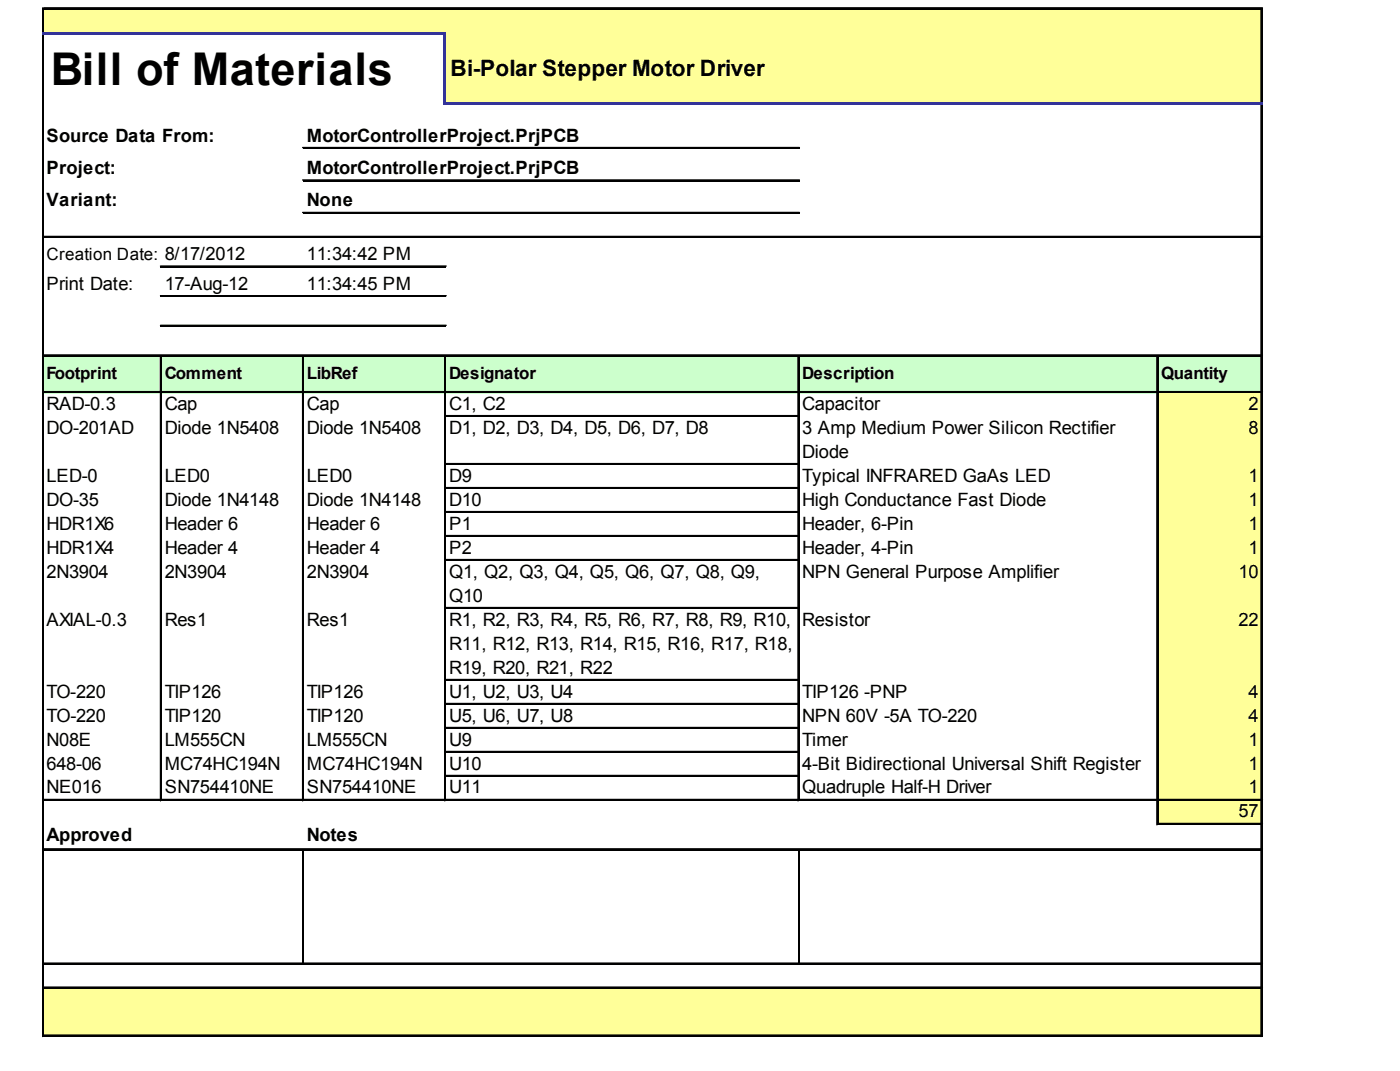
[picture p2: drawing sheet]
<svg xmlns="http://www.w3.org/2000/svg" width="271mm" height="207mm" viewBox="0 0 271 207" stroke-linecap="round" stroke-linejoin="round" font-family="sans-serif">
<defs><g id="words">
<text font-size="8.7" x="9.8" y="16.5">Bill of Materials</text>
<text font-size="4.4" x="87.2" y="14.7">Bi-Polar Stepper Motor Driver</text>
<g font-size="3.5">
<text x="9" y="27.4">Source Data From:</text>
<text x="59.4" y="27.4">MotorControllerProject.PrjPCB</text>
<text x="9" y="33.6">Project:</text>
<text x="59.4" y="33.6">MotorControllerProject.PrjPCB</text>
<text x="9" y="39.9">Variant:</text>
<text x="59.4" y="39.9">None</text>
<text x="59.4" y="50.3">11:34:42 PM</text>
<text x="9" y="56">Print Date:</text>
<text x="31.9" y="56">17-Aug-12</text>
<text x="59.4" y="56">11:34:45 PM</text>
<text x="9" y="79.2">RAD-0.3</text>
<text x="9" y="83.9">DO-201AD</text>
<text x="31.9" y="79.2">Cap</text>
<text x="31.9" y="83.9">Diode 1N5408</text>
<text x="59.4" y="79.2">Cap</text>
<text x="59.4" y="83.9">Diode 1N5408</text>
<text x="86.9" y="79.2">C1, C2</text>
<text x="86.9" y="83.9">D1, D2, D3, D4, D5, D6, D7, D8</text>
<text x="155.3" y="79.2">Capacitor</text>
<text x="155.3" y="83.9">3 Amp Medium Power Silicon Rectifier</text>
<text x="241.6" y="79.2">2</text>
<text x="241.6" y="83.9">8</text>
<text x="155.3" y="88.5">Diode</text>
<text x="9" y="93.1">LED-0</text>
<text x="31.9" y="93.1">LED0</text>
<text x="59.4" y="93.1">LED0</text>
<text x="86.9" y="93.1">D9</text>
<text x="155.3" y="93.1">Typical INFRARED GaAs LED</text>
<text x="241.6" y="93.1">1</text>
<text x="9" y="97.8">DO-35</text>
<text x="31.9" y="97.8">Diode 1N4148</text>
<text x="59.4" y="97.8">Diode 1N4148</text>
<text x="86.9" y="97.8">D10</text>
<text x="155.3" y="97.8">High Conductance Fast Diode</text>
<text x="241.6" y="97.8">1</text>
<text x="9" y="102.4">HDR1X6</text>
<text x="9" y="107">HDR1X4</text>
<text x="31.9" y="102.4">Header 6</text>
<text x="31.9" y="107">Header 4</text>
<text x="59.4" y="102.4">Header 6</text>
<text x="59.4" y="107">Header 4</text>
<text x="86.9" y="102.4">P1</text>
<text x="86.9" y="107">P2</text>
<text x="155.3" y="102.4">Header, 6-Pin</text>
<text x="155.3" y="107">Header, 4-Pin</text>
<text x="241.6" y="102.4">1</text>
<text x="241.6" y="107">1</text>
<text x="9" y="111.7">2N3904</text>
<text x="31.9" y="111.7">2N3904</text>
<text x="59.4" y="111.7">2N3904</text>
<text x="86.9" y="111.7">Q1, Q2, Q3, Q4, Q5, Q6, Q7, Q8, Q9,</text>
<text x="155.3" y="111.7">NPN General Purpose Amplifier</text>
<text x="239.7" y="111.7">10</text>
<text x="86.9" y="116.3">Q10</text>
<text x="9" y="121">AXIAL-0.3</text>
<text x="31.9" y="121">Res1</text>
<text x="59.4" y="121">Res1</text>
<text x="86.9" y="121">R1, R2, R3, R4, R5, R6, R7, R8, R9, R10,</text>
<text x="86.9" y="125.6">R11, R12, R13, R14, R15, R16, R17, R18,</text>
<text x="155.3" y="121">Resistor</text>
<text x="239.7" y="121">22</text>
<text x="86.9" y="130.2">R19, R20, R21, R22</text>
<text x="9" y="134.9">TO-220</text>
<text x="31.9" y="134.9">TIP126</text>
<text x="59.4" y="134.9">TIP126</text>
<text x="86.9" y="134.9">U1, U2, U3, U4</text>
<text x="155.3" y="134.9">TIP126 -PNP</text>
<text x="241.6" y="134.9">4</text>
<text x="9" y="139.5">TO-220</text>
<text x="31.9" y="139.5">TIP120</text>
<text x="59.4" y="139.5">TIP120</text>
<text x="86.9" y="139.5">U5, U6, U7, U8</text>
<text x="155.3" y="139.5">NPN 60V -5A TO-220</text>
<text x="241.6" y="139.5">4</text>
<text x="9" y="144.1">N08E</text>
<text x="9" y="148.8">648-06</text>
<text x="31.9" y="144.1">LM555CN</text>
<text x="31.9" y="148.8">MC74HC194N</text>
<text x="59.4" y="144.1">LM555CN</text>
<text x="59.4" y="148.8">MC74HC194N</text>
<text x="86.9" y="144.1">U9</text>
<text x="86.9" y="148.8">U10</text>
<text x="155.3" y="144.1">Timer</text>
<text x="155.3" y="148.8">4-Bit Bidirectional Universal Shift Register</text>
<text x="241.6" y="144.1">1</text>
<text x="241.6" y="148.8">1</text>
<text x="9" y="153.4">NE016</text>
<text x="31.9" y="153.4">SN754410NE</text>
<text x="59.4" y="153.4">SN754410NE</text>
<text x="86.9" y="153.4">U11</text>
<text x="155.3" y="153.4">Quadruple Half-H Driver</text>
<text x="241.6" y="153.4">1</text>
<text x="239.7" y="158.1">57</text>
<text x="9" y="162.7">Approved</text>
<text x="59.4" y="162.7">Notes</text>
</g>
<g font-size="3.3">
<text x="9" y="50.3">Creation Date: 8/17/2012</text>
<text x="9" y="73.2">Footprint</text>
<text x="31.9" y="73.2">Comment</text>
<text x="59.4" y="73.2">LibRef</text>
<text x="86.9" y="73.2">Designator</text>
<text x="155.3" y="73.2">Description</text>
<text x="224.7" y="73.2">Quantity</text>
</g>
</g></defs>
<g fill="#ff9">
<path d="M8.4 1.7h235.9v5h-235.9z"/>
<path d="M86.1 6.4h158.2v13.9h-158.2z"/>
</g>
<path d="M8.4 68.6h235.9v7.4h-235.9z" fill="#cfc"/>
<g fill="#ff9">
<path d="M223.9 75.7h20.4v4.9h-20.4z"/>
<path d="M223.9 80.4h20.4v9.5h-20.4z"/>
<path d="M223.9 89.6h20.4v5h-20.4z"/>
<path d="M223.9 94.3h20.4v4.9h-20.4z"/>
<path d="M223.9 98.9h20.4v4.9h-20.4z"/>
<path d="M223.9 103.6h20.4v4.9h-20.4z"/>
<path d="M223.9 108.2h20.4v9.5h-20.4z"/>
<path d="M223.9 117.5h20.4v14.2h-20.4z"/>
<path d="M223.9 131.4h20.4v4.9h-20.4z"/>
<path d="M223.9 136h20.4v4.9h-20.4z"/>
<path d="M223.9 140.7h20.4v4.9h-20.4z"/>
<path d="M223.9 145.3h20.4v4.9h-20.4z"/>
<path d="M223.9 149.9h20.4v5h-20.4z"/>
<path d="M223.9 154.6h20.4v4.9h-20.4z"/>
<path d="M8.4 190.9h235.9v9.5h-235.9z"/>
</g>
<path d="M8.2 1.5v4.7M8.3 1.5v4.7M244 1.8v18M244.2 1.8v18" fill="none" stroke="#000" stroke-width=".27"/>
<path d="M85.8 6.7h.5v13.6h-.5z" fill="#339"/>
<g fill="none" stroke="#000" stroke-width=".27">
<path d="M8.2 6.7v193.7M8.3 6.7v193.7M8.5 1.5h235.8M8.5 1.7h235.8M244 20.3v180.1M244.2 20.3v180.1M31.1 68.9v86M31.2 68.9v86M58.6 68.9v86M58.7 68.9v86M86.1 68.9v86M86.2 68.9v86"/>
<path d="M154.4 68.9v86M154.6 68.9v86M223.9 68.9v90.6M224 68.9v90.6M58.7 164.4v21.8M154.6 164.4v21.8"/>
</g>
<g fill="#339">
<path d="M8.2 6.2h78.1v.5h-78.1z"/>
<path d="M86.3 19.8h158v.5h-158z"/>
</g>
<g fill="none" stroke="#000" stroke-width=".27">
<path d="M58.6 28.5h96.1M58.6 28.7h96.1M58.6 34.8h96.1M58.6 34.9h96.1M8.5 45.7h235.8M8.5 45.9h235.8M31.1 51.4h55.2M31.1 51.6h55.2M31.1 57.2h55.2M31.1 57.3h55.2M58.6 41.1h96.1M58.6 41.2h96.1"/>
<path d="M8.5 68.6h235.8M8.5 68.8h235.8M8.5 75.7h235.8M8.5 75.9h235.8M31.1 62.9h55.2M31.1 63h55.2M86.3 80.4h68.1M86.3 80.5h68.1M86.3 89.6h68.1M86.3 89.8h68.1M86.3 94.3h68.1M86.3 94.4h68.1"/>
<path d="M86.3 98.9h68.1M86.3 99.1h68.1M86.3 103.6h68.1M86.3 103.7h68.1M86.3 108.2h68.1M86.3 108.3h68.1M86.3 117.5h68.1M86.3 117.6h68.1M86.3 131.4h68.1M86.3 131.5h68.1M86.3 136h68.1M86.3 136.2h68.1"/>
<path d="M8.5 154.6h235.8M8.5 154.7h235.8M86.3 140.7h68.1M86.3 140.8h68.1M86.3 145.3h68.1M86.3 145.4h68.1M86.3 149.9h68.1M86.3 150.1h68.1M224.2 159.2h20.1M224.2 159.4h20.1M8.5 164.1h235.8M8.5 164.3h235.8"/>
<path d="M8.5 186.2h235.8M8.5 186.4h235.8M8.5 190.9h235.8M8.5 191h235.8M8.5 200.1h235.8M8.5 200.3h235.8"/>
</g>
<use href="#words"/>
</svg>
